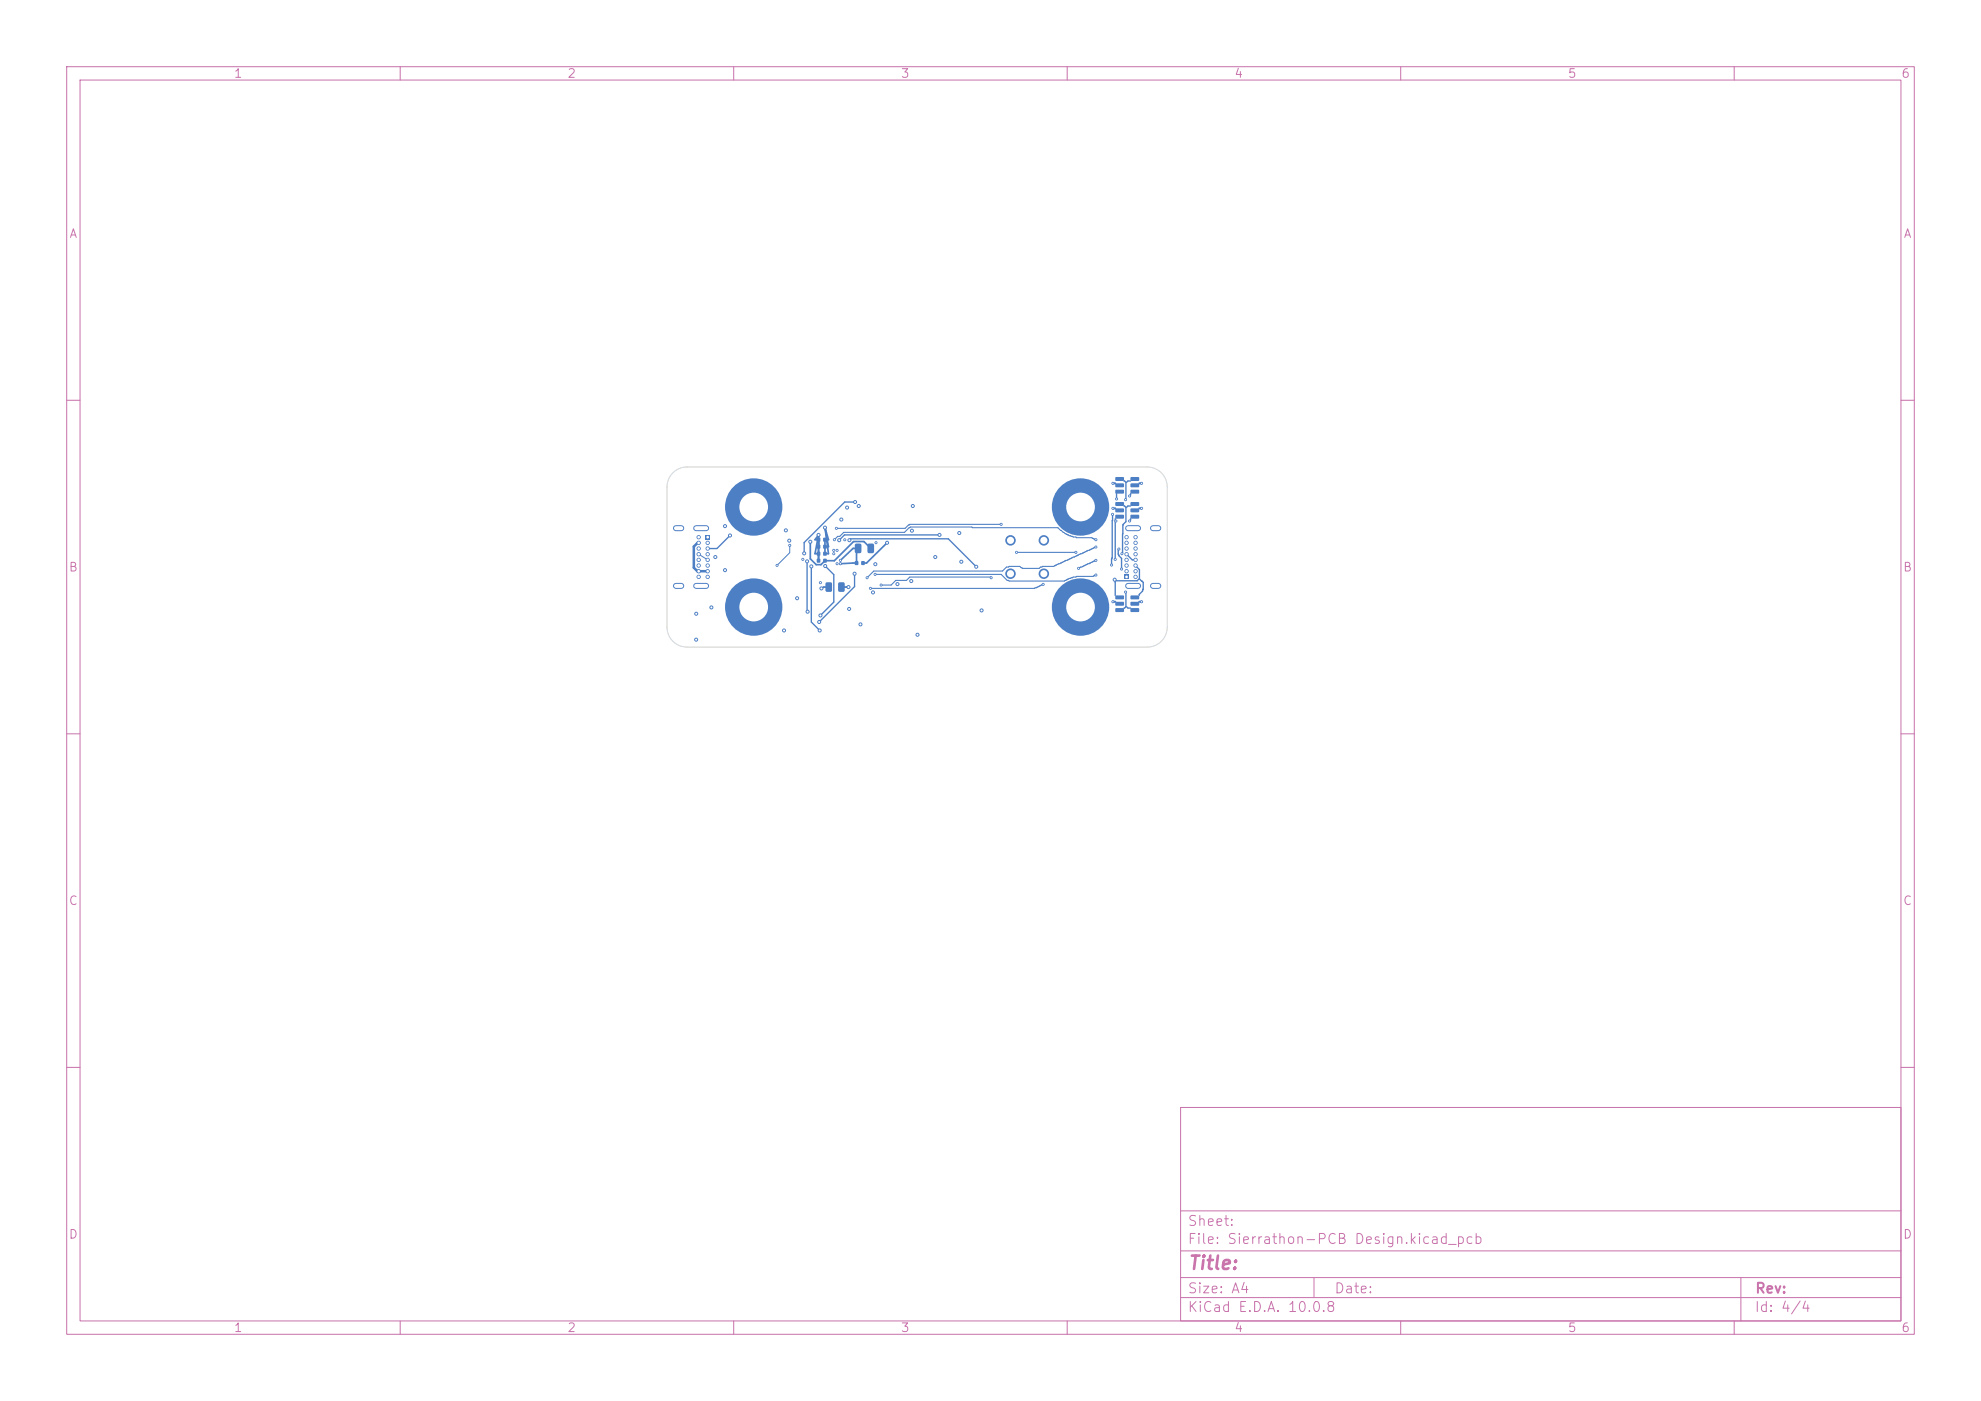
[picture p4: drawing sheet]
<svg xmlns="http://www.w3.org/2000/svg" width="297mm" height="210mm" viewBox="0 0 297 210" stroke-linecap="round" stroke-linejoin="round" font-family="sans-serif">
<defs><g id="words">
<text font-size="2" fill="#c872ab" x="178" y="190.8">Title:</text>
<g font-size="1.5" fill="#c872ab">
<text x="178" y="184.1">Sheet:</text>
<text x="178" y="186.8">File: Sierrathon-PCB Design.kicad_pcb</text>
<text x="178" y="197">KiCad E.D.A. 10.0.8</text>
<text x="178" y="194.2">Size: A4</text>
<text x="200" y="194.2">Date:</text>
<text x="263" y="197">Id: 4/4</text>
<text x="263" y="194.2">Rev:</text>
</g>
<g font-size="1.3" fill="#c872ab">
<text x="35" y="12">1</text>
<text x="85" y="12">2</text>
<text x="135" y="12">3</text>
<text x="185" y="12">4</text>
<text x="235" y="12">5</text>
<text x="285" y="12">6</text>
<text x="10.3" y="36">A</text>
<text x="285.3" y="36">A</text>
<text x="10.2" y="86">B</text>
<text x="285.2" y="86">B</text>
<text x="10.2" y="136">C</text>
<text x="285.2" y="136">C</text>
<text x="10.2" y="186">D</text>
<text x="285.2" y="186">D</text>
<text x="35" y="200">1</text>
<text x="85" y="200">2</text>
<text x="135" y="200">3</text>
<text x="185" y="200">4</text>
<text x="235" y="200">5</text>
<text x="285" y="200">6</text>
</g>
</g></defs>
<g fill="none" stroke="#c872ab" stroke-width=".15">
<path d="M10 10h277v190h-277zM12 12h273v186h-273zM60 10v2M110 10v2M160 10v2M210 10v2M260 10v2M10 60h2M285 60h2M10 110h2M285 110h2M10 160h2"/>
<path d="M177 166h108v32h-108zM285 160h2M60 198v2M110 198v2M160 198v2M177 194.5h108M177 191.5h108M177 187.5h108M177 181.5h108M197 191.5v3M210 198v2M260 198v2"/>
<path d="M261 191.5v6.5"/>
</g>
<g fill="#4d7fc4">
<path d="M168.6 86.2h.6v.6h-.6z"/>
<circle cx="113" cy="91" r="4.3"/>
<circle cx="151.5" cy="81" r=".79"/>
<circle cx="156.5" cy="81" r=".79"/>
<circle cx="156.5" cy="86" r=".79"/>
<circle cx="151.5" cy="86" r=".79"/>
<circle cx="168.9" cy="85.6" r=".33"/>
<circle cx="168.9" cy="84.8" r=".33"/>
<circle cx="168.9" cy="83.9" r=".33"/>
<circle cx="168.9" cy="83.1" r=".33"/>
<circle cx="168.9" cy="82.2" r=".33"/>
<circle cx="168.9" cy="81.4" r=".33"/>
<circle cx="168.9" cy="80.5" r=".33"/>
<circle cx="170.2" cy="80.5" r=".33"/>
<circle cx="170.3" cy="81.4" r=".33"/>
<circle cx="170.2" cy="82.2" r=".33"/>
<circle cx="170.3" cy="83.1" r=".33"/>
<circle cx="170.3" cy="83.9" r=".33"/>
<circle cx="170.2" cy="84.8" r=".33"/>
<circle cx="170.3" cy="85.6" r=".33"/>
<circle cx="170.2" cy="86.5" r=".33"/>
</g>
<path d="M169.1 79.2h1.5M172.9 79.2h.8M169.1 87.8h1.5M172.9 87.8h.8" fill="none" stroke="#4d7fc4" stroke-width=".9"/>
<g fill="#4d7fc4">
<path d="M105.8 80.2h.6v.7h-.6z"/>
<circle cx="113" cy="76" r="4.3"/>
<circle cx="162" cy="76" r="4.3"/>
<circle cx="106.1" cy="81.4" r=".33"/>
<circle cx="106.1" cy="82.2" r=".33"/>
<circle cx="106.1" cy="83.1" r=".33"/>
<circle cx="106.1" cy="83.9" r=".33"/>
<circle cx="106.1" cy="84.8" r=".33"/>
<circle cx="106.1" cy="85.6" r=".33"/>
<circle cx="106.1" cy="86.5" r=".33"/>
<circle cx="104.7" cy="86.5" r=".33"/>
<circle cx="104.8" cy="85.6" r=".33"/>
<circle cx="104.7" cy="84.8" r=".33"/>
<circle cx="104.8" cy="83.9" r=".33"/>
<circle cx="104.8" cy="83.1" r=".33"/>
<circle cx="104.7" cy="82.2" r=".33"/>
<circle cx="104.8" cy="81.4" r=".33"/>
<circle cx="104.7" cy="80.5" r=".33"/>
</g>
<path d="M101.3 79.2h.8M104.4 79.2h1.5M101.3 87.8h.8M104.4 87.8h1.5" fill="none" stroke="#4d7fc4" stroke-width=".9"/>
<g fill="#4d7fc4">
<path d="M122.5 81.7h.5v.5h-.5z"/>
<path d="M123.4 81.7h.5v.5h-.5z"/>
<path d="M123.8 87.3h.7l.2 .1v1.1l-.1 .2h-.6l-.2-.1z"/>
<path d="M125.7 87.3h.7l.2 .1v1.1l-.1 .2h-.6l-.2-.1z"/>
<path d="M167.2 73.4h1.2l.1 .5-.1 .1h-1.1l-.1-.1z"/>
<path d="M167.2 72.5h1.2l.1 .5-.1 .1-1.1-.1-.1-.1z"/>
<path d="M167.2 71.5h1.2l.1 .5-.1 .1h-1.1l-.1-.1z"/>
<path d="M169.5 71.5h1.2l.1 .5-.2 .1h-1l-.1-.1z"/>
<path d="M169.5 72.5h1.2l.1 .5-.2 .1-1-.1-.1-.1z"/>
<path d="M169.5 73.4h1.2l.1 .5-.2 .1h-1l-.1-.1z"/>
<path d="M128.2 81.5h.7l.2 .1v1.1l-.1 .2h-.6l-.2-.1z"/>
<path d="M130.1 81.5h.7l.2 .1v1.1l-.1 .2h-.6l-.2-.1z"/>
<path d="M122.5 80.6h.5v.6h-.5z"/>
<path d="M123.4 80.6h.5v.6h-.5z"/>
<path d="M122.5 83.8h.5v.5h-.5z"/>
<path d="M123.4 83.8h.5v.5h-.5z"/>
<path d="M167.2 77.2h1.2l.1 .5-.1 .1-1.1-.1-.1-.1z"/>
<path d="M167.2 76.2h1.2l.1 .5-.1 .1h-1.1l-.1-.1z"/>
<path d="M167.2 75.3h1.2l.1 .5-.1 .1-1.1-.1-.1-.1z"/>
<path d="M169.5 75.3h1.2l.1 .5-.2 .1-1-.1-.1-.1z"/>
<path d="M169.5 76.2h1.2l.1 .5-.2 .1h-1l-.1-.1z"/>
<path d="M169.5 77.2h1.2l.1 .5-.2 .1-1-.1-.1-.1z"/>
<path d="M122.5 82.7h.5v.6h-.5z"/>
<path d="M123.4 82.7h.5v.6h-.5z"/>
<path d="M167.2 91.2h1.2l.1 .5-.1 .1-1.1-.1-.1-.1z"/>
<path d="M167.2 90.2h1.2l.1 .5-.1 .1h-1.1l-.1-.1z"/>
<path d="M167.2 89.3h1.2l.1 .5-.1 .1-1.1-.1-.1-.1z"/>
<path d="M169.5 89.3h1.2l.1 .5-.2 .1-1-.1-.1-.1z"/>
<path d="M169.5 90.2h1.2l.1 .5-.2 .1h-1l-.1-.1z"/>
<path d="M169.5 91.2h1.2l.1 .5-.2 .1-1-.1-.1-.1z"/>
<path d="M128.2 84.1h.5v.6h-.5z"/>
<path d="M129.1 84.1h.5v.6h-.5z"/>
<circle cx="162" cy="91" r="4.3"/>
<circle cx="108.7" cy="85.5" r=".3"/>
<circle cx="126" cy="84" r=".23"/>
<circle cx="126" cy="84.5" r=".23"/>
<circle cx="166.9" cy="76.2" r=".23"/>
<circle cx="134.5" cy="87.6" r=".3"/>
<circle cx="108.7" cy="78.9" r=".3"/>
<circle cx="131.2" cy="84.6" r=".3"/>
<circle cx="117.5" cy="94.5" r=".3"/>
<circle cx="126.1" cy="77.9" r=".3"/>
<circle cx="136.6" cy="87.1" r=".3"/>
<circle cx="125" cy="83" r=".23"/>
<circle cx="130.9" cy="88.8" r=".3"/>
<circle cx="166.9" cy="72.4" r=".23"/>
<circle cx="125.5" cy="82.5" r=".23"/>
<circle cx="123.1" cy="88.2" r=".3"/>
<circle cx="166.9" cy="90.2" r=".23"/>
<circle cx="104.4" cy="92" r=".3"/>
<circle cx="143.8" cy="79.9" r=".3"/>
<circle cx="129" cy="93.6" r=".3"/>
<circle cx="140.2" cy="83.5" r=".3"/>
<circle cx="122.7" cy="80.2" r=".3"/>
<circle cx="125.5" cy="84.5" r=".23"/>
<circle cx="137.6" cy="95.1" r=".3"/>
<circle cx="128.7" cy="75.8" r=".3"/>
<circle cx="136.7" cy="79.5" r=".3"/>
<circle cx="125" cy="82.5" r=".23"/>
<circle cx="136.9" cy="75.8" r=".3"/>
<circle cx="118.3" cy="81" r=".3"/>
<circle cx="107.2" cy="83.5" r=".3"/>
<circle cx="144.1" cy="84.2" r=".3"/>
<circle cx="131.3" cy="81.4" r=".23"/>
<circle cx="123" cy="87.3" r=".23"/>
<circle cx="123.7" cy="79.1" r=".3"/>
<circle cx="126.6" cy="80.9" r=".23"/>
<circle cx="171.2" cy="90.2" r=".23"/>
<circle cx="171.2" cy="76.2" r=".23"/>
<circle cx="147.2" cy="91.5" r=".3"/>
<circle cx="120.4" cy="83.8" r=".23"/>
<circle cx="127" cy="76.1" r=".3"/>
<circle cx="133" cy="81.4" r=".3"/>
<circle cx="171.2" cy="72.4" r=".23"/>
<circle cx="119.5" cy="89.7" r=".3"/>
<circle cx="106.7" cy="91.1" r=".3"/>
<circle cx="104.4" cy="95.9" r=".3"/>
<circle cx="117.8" cy="79.5" r=".3"/>
<circle cx="127.2" cy="88" r=".3"/>
<circle cx="127.3" cy="91.3" r=".3"/>
<circle cx="166.6" cy="84.7" r=".23"/>
<circle cx="167.4" cy="74.8" r=".23"/>
<circle cx="166.8" cy="77.1" r=".23"/>
<circle cx="169.3" cy="74.4" r=".23"/>
<circle cx="125.4" cy="79.2" r=".23"/>
<circle cx="150.1" cy="78.6" r=".23"/>
<circle cx="128.2" cy="75.3" r=".3"/>
<circle cx="120.6" cy="82.9" r=".3"/>
<circle cx="128.1" cy="86" r=".3"/>
<circle cx="122.8" cy="93.2" r=".3"/>
<circle cx="121.6" cy="84.9" r=".3"/>
<circle cx="122.9" cy="94.5" r=".3"/>
<circle cx="123.7" cy="84.8" r=".3"/>
<circle cx="123" cy="92.3" r=".3"/>
<circle cx="121" cy="84.1" r=".3"/>
<circle cx="121.1" cy="91.7" r=".3"/>
<circle cx="167.1" cy="86.9" r=".3"/>
<circle cx="131.2" cy="86.1" r=".23"/>
<circle cx="164.3" cy="86.2" r=".23"/>
<circle cx="130.5" cy="88.2" r=".23"/>
<circle cx="161.7" cy="85.2" r=".23"/>
<circle cx="156.4" cy="87.6" r=".23"/>
<circle cx="164.3" cy="84" r=".23"/>
<circle cx="161.3" cy="82.8" r=".23"/>
<circle cx="152.4" cy="82.8" r=".23"/>
<circle cx="132.1" cy="87.7" r=".23"/>
<circle cx="148.6" cy="86.6" r=".23"/>
<circle cx="164.3" cy="82" r=".23"/>
<circle cx="130" cy="86.6" r=".23"/>
<circle cx="121.5" cy="81.2" r=".3"/>
<circle cx="146.4" cy="85" r=".3"/>
<circle cx="127.3" cy="81" r=".3"/>
<circle cx="140.9" cy="80.2" r=".3"/>
<circle cx="125.8" cy="81" r=".3"/>
<circle cx="125.1" cy="80.9" r=".23"/>
<circle cx="164.3" cy="80.9" r=".23"/>
<circle cx="116.5" cy="84.7" r=".23"/>
<circle cx="118.4" cy="81.7" r=".23"/>
<circle cx="168.7" cy="74.9" r=".23"/>
<circle cx="167.3" cy="78.1" r=".23"/>
<circle cx="169.3" cy="78.1" r=".23"/>
<circle cx="167.2" cy="83.8" r=".23"/>
<circle cx="168.2" cy="83" r=".23"/>
<circle cx="167.7" cy="82.3" r=".23"/>
<circle cx="168.1" cy="85.3" r=".23"/>
<circle cx="168.7" cy="88.7" r=".23"/>
<circle cx="109.4" cy="80.3" r=".3"/>
</g>
<path d="M123.7 79.1l.5 3.9h-.5v-2.1h.5zM123.7 79.1l.5 2.9h-.5M121.5 81.2v2.6l.9 .8h.7l.6-.5h1.4l2.9-2.9h1.5l1 1M122.7 80.2v3.9M122.7 80.2l-.5 .7h.5M122.7 80.2l-.5 2.8h.5M124.3 88h-.8l-.4 .2M126 84l1.9-1.8h.7l-.2 .2v2l-2.4 .1M126.2 88h1M133 81.4l-3.1 3h-.5" fill="none" stroke="#4d7fc4" stroke-width=".25"/>
<path d="M166.8 76.2h.4M166.8 72.5h.4M170.8 76.2h.3M170.8 72.5h.3M166.8 90.2h.4M170.8 90.2h.3" fill="none" stroke="#4d7fc4" stroke-width=".3"/>
<path d="M104.7 83.1l1.4 .8M118.4 81.8v1.1l-1.9 1.9" fill="none" stroke="#4d7fc4" stroke-width=".15"/>
<path d="M104.7 81.4h-.1l-.6 .5v3.2l.5 .5h1.6" fill="none" stroke="#4d7fc4" stroke-width=".38"/>
<g fill="none" stroke="#4d7fc4" stroke-width=".2">
<path d="M128.2 75.3h-1.6l-6 6v1.6M128.2 75.3h.1M166.8 77.1v6.5l-.2 .2v.9M167.2 77.8v6.1M167.4 74v.8M168.5 72.1l.3 .2-.1 2.6M168.5 75.9l.3 .2v2.1l-.4 .5-.1 4.2-.1 .1M169.5 74v.2l-.2 .2M169.5 77.8v.2l-.2 .1M169.5 72.1h-.4l-.2 .2M169.5 75.9h-.4l-.2 .2M109.4 80.3l-1.9 1.9h-1.4"/>
<path d="M121 84.1l.1 7.6M121.6 84.9v8.4l1.3 1.2M123.7 84.8l1.3 1.3v4.2l-2 2M127.3 81l.2-.2h14.7l4.2 4.2M128.1 86v1.9l-5.3 5.3M140.9 80.2h-14.3l-.8 .8M167.1 87.2l.1 2.1M167.7 82.3l-.1 .1v.7l.6 .6v1.6M168.7 88.8l.1 2.2-.3 .2M168.9 83.1l.9 .8h.5M168.9 91l.2 .2h.4M170.3 84.8h.1"/>
<path d="M170.3 84.8l.5 .6v1.3l-.3 .4h-3.2l-.2-.2M170.9 86.8l.5 .5v1l-.1 .3-.5 .5v.2"/>
</g>
<path d="M150.1 78.6h-13.7l-.7 .6h-10.3M125.1 80.9l.5-.5h.3l.6-.6h9.1l.9-.8 22.1 .1 1.1 .9 1.2 .5h.4l.1 .1h2.3l.6 .3M131.2 86.1h18.9l.9 .9 .3 .1h8.3l.7-.4 1.1-.3h2.5l.4-.2M148.6 86.6l-.1-.1h-12.1l-.5 .5h-1.6l-.7 .7h-1.5M152.4 82.8h8.9M156.4 87.6l-1.3 .6h-24.6M164.3 84l-2.6 1.2M164.3 82l-6.3 2.9h-1.7l-.5 .3h-2.5l-.4-.3h-1.6l-.4 .1-.6 .6h-19.3l-1 1" fill="none" stroke="#4d7fc4" stroke-width=".16"/>
<path d="M100.9 70.9a3 3 0 0 1 2.1-.9h69a3 3 0 0 1 3 3v21a3 3 0 0 1-3 3h-69a3 3 0 0 1-3-3v-21a3 3 0 0 1 .9-2.1z" fill="none" stroke="#d0d2cd" stroke-width=".15"/>
<g fill="#fff">
<circle cx="108.7" cy="85.5" r=".15"/>
<circle cx="126" cy="84" r=".1"/>
<circle cx="126" cy="84.5" r=".1"/>
<circle cx="166.9" cy="76.2" r=".1"/>
<circle cx="134.5" cy="87.6" r=".15"/>
<circle cx="108.7" cy="78.9" r=".15"/>
<circle cx="131.2" cy="84.6" r=".15"/>
<circle cx="117.5" cy="94.5" r=".15"/>
<circle cx="126.1" cy="77.9" r=".15"/>
<circle cx="136.6" cy="87.1" r=".15"/>
<circle cx="125" cy="83" r=".1"/>
<circle cx="130.9" cy="88.8" r=".15"/>
<circle cx="166.9" cy="72.4" r=".1"/>
<circle cx="125.5" cy="82.5" r=".1"/>
<circle cx="123.1" cy="88.2" r=".15"/>
<circle cx="166.9" cy="90.2" r=".1"/>
<circle cx="104.4" cy="92" r=".15"/>
<circle cx="143.8" cy="79.9" r=".15"/>
<circle cx="129" cy="93.6" r=".15"/>
<circle cx="140.2" cy="83.5" r=".15"/>
<circle cx="122.7" cy="80.2" r=".15"/>
<circle cx="125.5" cy="84.5" r=".1"/>
<circle cx="137.6" cy="95.1" r=".15"/>
<circle cx="128.7" cy="75.8" r=".15"/>
<circle cx="136.7" cy="79.5" r=".15"/>
<circle cx="125" cy="82.5" r=".1"/>
<circle cx="136.9" cy="75.8" r=".15"/>
<circle cx="118.3" cy="81" r=".15"/>
<circle cx="107.2" cy="83.5" r=".15"/>
<circle cx="144.1" cy="84.2" r=".15"/>
<circle cx="131.3" cy="81.4" r=".1"/>
<circle cx="123" cy="87.3" r=".1"/>
<circle cx="123.7" cy="79.1" r=".15"/>
<circle cx="126.6" cy="80.9" r=".1"/>
<circle cx="171.2" cy="90.2" r=".1"/>
<circle cx="171.2" cy="76.2" r=".1"/>
<circle cx="147.2" cy="91.5" r=".15"/>
<circle cx="120.4" cy="83.8" r=".1"/>
<circle cx="127" cy="76.1" r=".15"/>
<circle cx="133" cy="81.4" r=".15"/>
<circle cx="171.2" cy="72.4" r=".1"/>
<circle cx="119.5" cy="89.7" r=".15"/>
<circle cx="106.7" cy="91.1" r=".15"/>
<circle cx="104.4" cy="95.9" r=".15"/>
<circle cx="117.8" cy="79.5" r=".15"/>
<circle cx="127.2" cy="88" r=".15"/>
<circle cx="127.3" cy="91.3" r=".15"/>
<circle cx="166.6" cy="84.7" r=".1"/>
<circle cx="167.4" cy="74.8" r=".1"/>
<circle cx="166.8" cy="77.1" r=".1"/>
<circle cx="169.3" cy="74.4" r=".1"/>
<circle cx="125.4" cy="79.2" r=".1"/>
<circle cx="150.1" cy="78.6" r=".1"/>
<circle cx="128.2" cy="75.3" r=".15"/>
<circle cx="120.6" cy="82.9" r=".15"/>
<circle cx="128.1" cy="86" r=".15"/>
<circle cx="122.8" cy="93.2" r=".15"/>
<circle cx="121.6" cy="84.9" r=".15"/>
<circle cx="122.9" cy="94.5" r=".15"/>
<circle cx="123.7" cy="84.8" r=".15"/>
<circle cx="123" cy="92.3" r=".15"/>
<circle cx="121" cy="84.1" r=".15"/>
<circle cx="121.1" cy="91.7" r=".15"/>
<circle cx="167.1" cy="86.9" r=".15"/>
<circle cx="131.2" cy="86.1" r=".1"/>
<circle cx="164.3" cy="86.2" r=".1"/>
<circle cx="130.5" cy="88.2" r=".1"/>
<circle cx="161.7" cy="85.2" r=".1"/>
<circle cx="156.4" cy="87.6" r=".1"/>
<circle cx="164.3" cy="84" r=".1"/>
<circle cx="161.3" cy="82.8" r=".1"/>
<circle cx="152.4" cy="82.8" r=".1"/>
<circle cx="132.1" cy="87.7" r=".1"/>
<circle cx="148.6" cy="86.6" r=".1"/>
<circle cx="164.3" cy="82" r=".1"/>
<circle cx="130" cy="86.6" r=".1"/>
<circle cx="121.5" cy="81.2" r=".15"/>
<circle cx="146.4" cy="85" r=".15"/>
<circle cx="127.3" cy="81" r=".15"/>
<circle cx="140.9" cy="80.2" r=".15"/>
<circle cx="125.8" cy="81" r=".15"/>
<circle cx="125.1" cy="80.9" r=".1"/>
<circle cx="164.3" cy="80.9" r=".1"/>
<circle cx="116.5" cy="84.7" r=".1"/>
<circle cx="118.4" cy="81.7" r=".1"/>
<circle cx="168.7" cy="74.9" r=".1"/>
<circle cx="167.3" cy="78.1" r=".1"/>
<circle cx="169.3" cy="78.1" r=".1"/>
<circle cx="167.2" cy="83.8" r=".1"/>
<circle cx="168.2" cy="83" r=".1"/>
<circle cx="167.7" cy="82.3" r=".1"/>
<circle cx="168.1" cy="85.3" r=".1"/>
<circle cx="168.7" cy="88.7" r=".1"/>
<circle cx="109.4" cy="80.3" r=".15"/>
<circle cx="113" cy="91" r="2.15"/>
<circle cx="151.5" cy="81" r=".53"/>
<circle cx="156.5" cy="81" r=".53"/>
<circle cx="156.5" cy="86" r=".53"/>
<circle cx="151.5" cy="86" r=".53"/>
<circle cx="168.9" cy="86.5" r=".2"/>
<circle cx="168.9" cy="85.6" r=".2"/>
<circle cx="168.9" cy="84.8" r=".2"/>
<circle cx="168.9" cy="83.9" r=".2"/>
<circle cx="168.9" cy="83.1" r=".2"/>
<circle cx="168.9" cy="82.2" r=".2"/>
<circle cx="168.9" cy="81.4" r=".2"/>
<circle cx="168.9" cy="80.5" r=".2"/>
<circle cx="170.2" cy="80.5" r=".2"/>
<circle cx="170.2" cy="81.4" r=".2"/>
<circle cx="170.2" cy="82.2" r=".2"/>
<circle cx="170.2" cy="83.1" r=".2"/>
<circle cx="170.2" cy="83.9" r=".2"/>
<circle cx="170.2" cy="84.8" r=".2"/>
<circle cx="170.2" cy="85.6" r=".2"/>
<circle cx="170.2" cy="86.5" r=".2"/>
</g>
<path d="M169.1 79.2h1.5M172.9 79.2h.8M169.1 87.8h1.5M172.9 87.8h.8" fill="none" stroke="#fff" stroke-width=".6"/>
<g fill="#fff">
<circle cx="113" cy="76" r="2.15"/>
<circle cx="162" cy="76" r="2.15"/>
<circle cx="106.1" cy="80.5" r=".2"/>
<circle cx="106.1" cy="81.4" r=".2"/>
<circle cx="106.1" cy="82.2" r=".2"/>
<circle cx="106.1" cy="83.1" r=".2"/>
<circle cx="106.1" cy="83.9" r=".2"/>
<circle cx="106.1" cy="84.8" r=".2"/>
<circle cx="106.1" cy="85.6" r=".2"/>
<circle cx="106.1" cy="86.5" r=".2"/>
<circle cx="104.7" cy="86.5" r=".2"/>
<circle cx="104.7" cy="85.6" r=".2"/>
<circle cx="104.7" cy="84.8" r=".2"/>
<circle cx="104.7" cy="83.9" r=".2"/>
<circle cx="104.7" cy="83.1" r=".2"/>
<circle cx="104.7" cy="82.2" r=".2"/>
<circle cx="104.7" cy="81.4" r=".2"/>
<circle cx="104.7" cy="80.5" r=".2"/>
</g>
<path d="M101.3 79.2h.8M104.4 79.2h1.5M101.3 87.8h.8M104.4 87.8h1.5" fill="none" stroke="#fff" stroke-width=".6"/>
<circle cx="162" cy="91" r="2.15" fill="#fff"/>
<use href="#words"/>
</svg>
